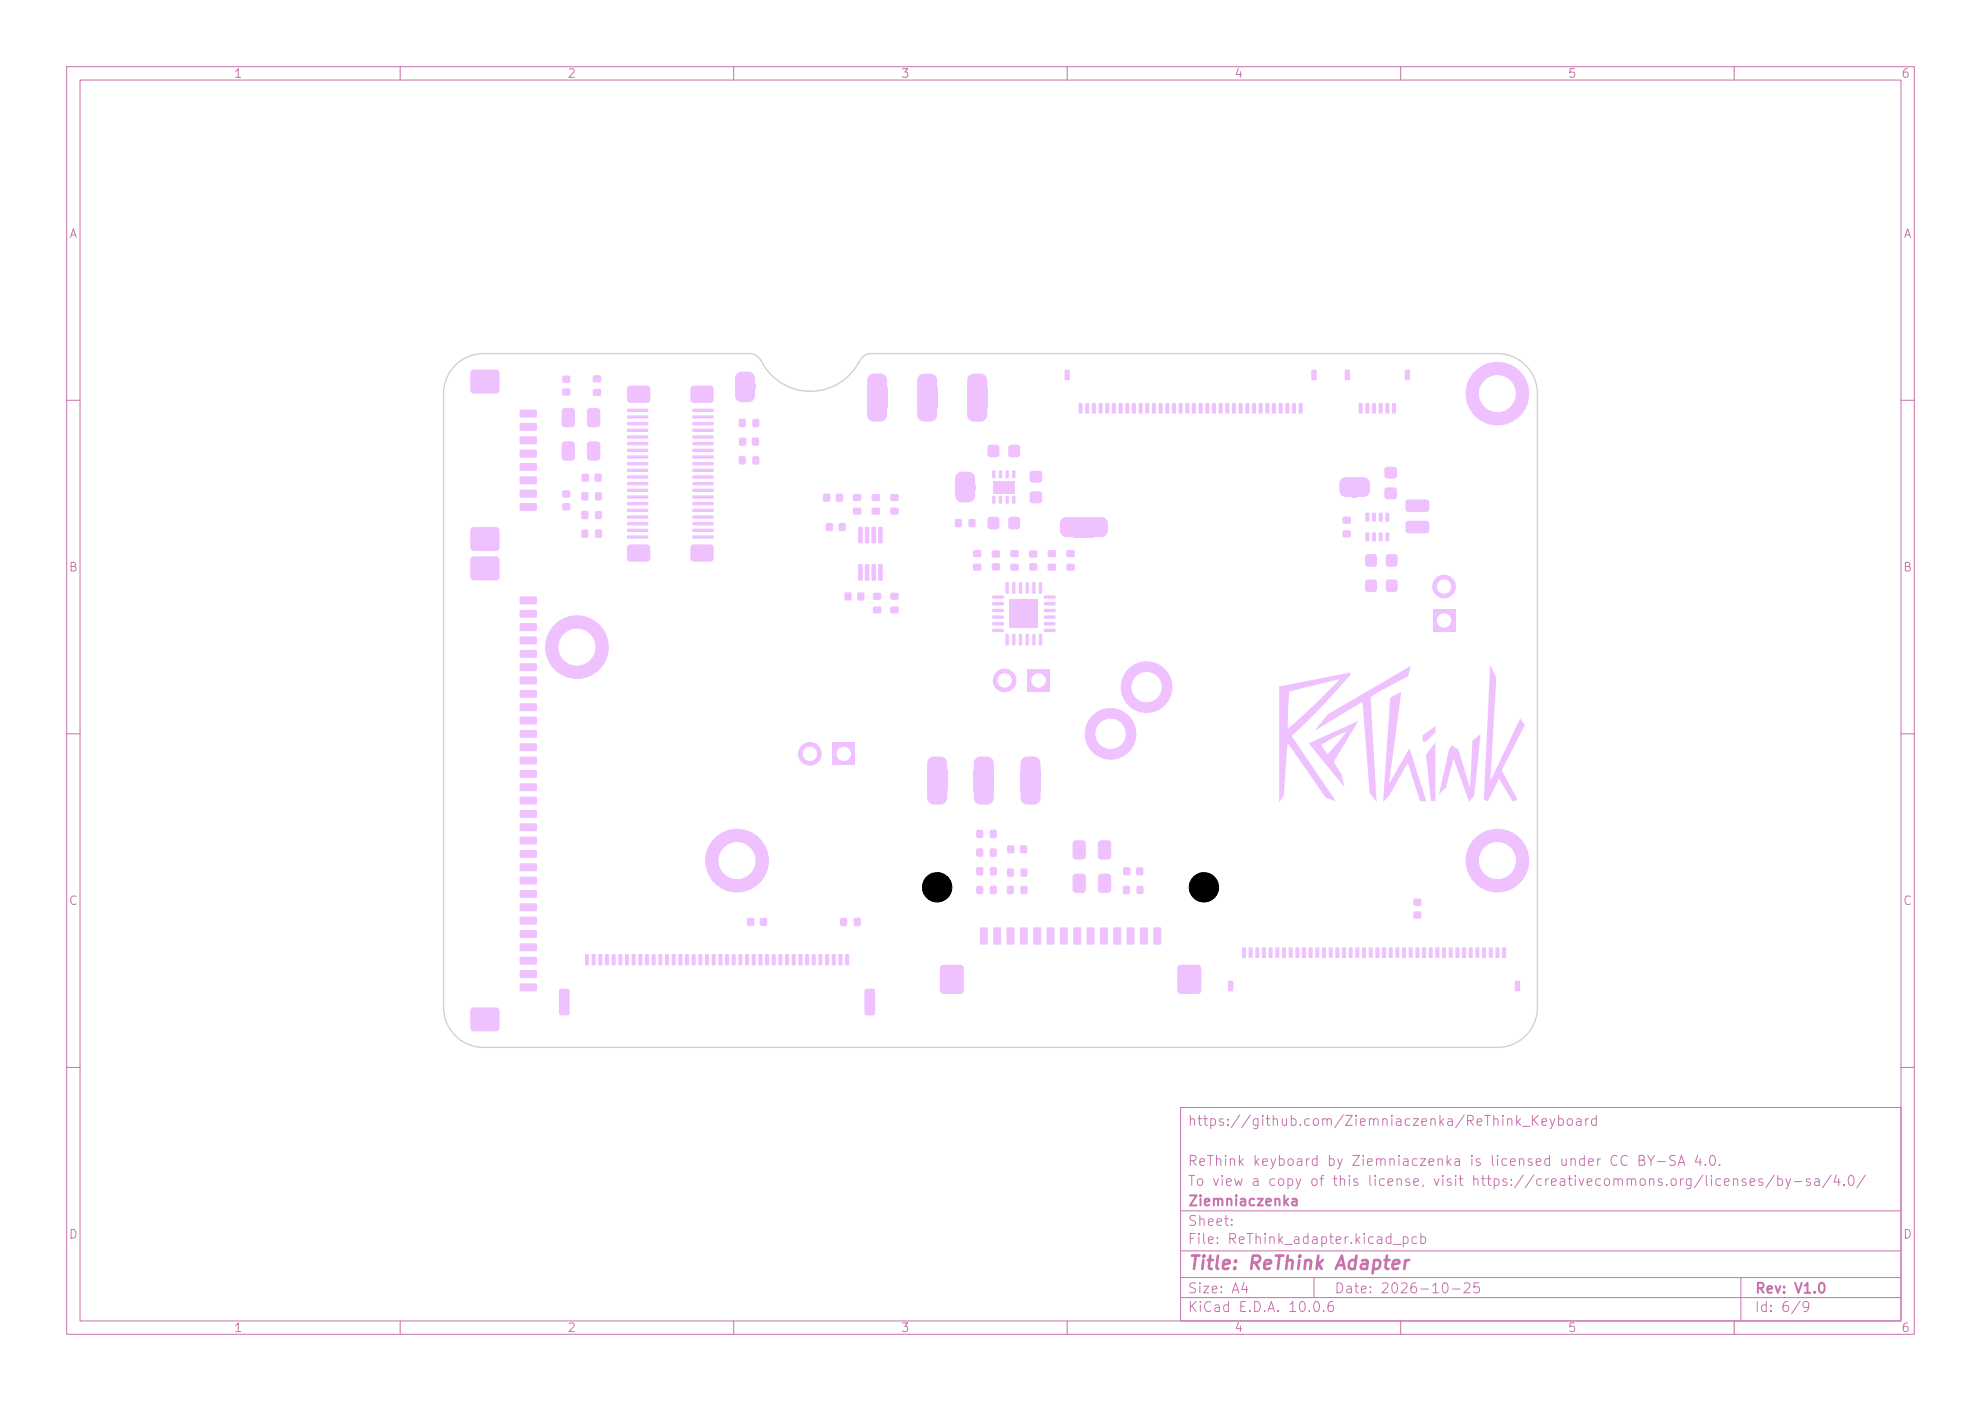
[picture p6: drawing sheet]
<svg xmlns="http://www.w3.org/2000/svg" width="297mm" height="210mm" viewBox="0 0 297 210" stroke-linecap="round" stroke-linejoin="round" font-family="sans-serif">
<defs><g id="words">
<text font-size="2" fill="#c872ab" x="178" y="190.8">Title: ReThink Adapter</text>
<g font-size="1.5" fill="#c872ab">
<text x="178" y="169.1">https://github.com/Ziemniaczenka/ReThink_Keyboard</text>
<text x="178" y="178.1">To view a copy of this license, visit https://creativecommons.org/licenses/by-sa/4.0/</text>
<text x="178" y="175.1">ReThink keyboard by Ziemniaczenka is licensed under CC BY-SA 4.0.</text>
<text x="178" y="184.1">Sheet:</text>
<text x="178" y="181.1">Ziemniaczenka</text>
<text x="178" y="186.8">File: ReThink_adapter.kicad_pcb</text>
<text x="178" y="197">KiCad E.D.A. 10.0.6</text>
<text x="178" y="194.2">Size: A4</text>
<text x="200" y="194.2">Date: 2026-10-25</text>
<text x="263" y="197">Id: 6/9</text>
<text x="263" y="194.2">Rev: V1.0</text>
</g>
<g font-size="1.3" fill="#c872ab">
<text x="35" y="12">1</text>
<text x="85" y="12">2</text>
<text x="135" y="12">3</text>
<text x="185" y="12">4</text>
<text x="235" y="12">5</text>
<text x="285" y="12">6</text>
<text x="10.3" y="36">A</text>
<text x="285.3" y="36">A</text>
<text x="10.2" y="86">B</text>
<text x="285.2" y="86">B</text>
<text x="10.2" y="136">C</text>
<text x="285.2" y="136">C</text>
<text x="10.2" y="186">D</text>
<text x="285.2" y="186">D</text>
<text x="35" y="200">1</text>
<text x="85" y="200">2</text>
<text x="135" y="200">3</text>
<text x="185" y="200">4</text>
<text x="235" y="200">5</text>
<text x="285" y="200">6</text>
</g>
</g></defs>
<g fill="none" stroke="#c872ab" stroke-width=".15">
<path d="M10 10h277v190h-277zM12 12h273v186h-273zM60 10v2M110 10v2M160 10v2M210 10v2M260 10v2M10 60h2M285 60h2M10 110h2M285 110h2M10 160h2"/>
<path d="M177 166h108v32h-108zM285 160h2M60 198v2M110 198v2M160 198v2M177 194.5h108M177 191.5h108M177 187.5h108M177 181.5h108M197 191.5v3M210 198v2M260 198v2"/>
<path d="M261 191.5v6.5"/>
</g>
<g fill="#efc1ff">
<path d="M215.2 111.2v8.9h-.7l-.7-7z"/>
<path d="M213.3 110.2l1.9-1.4v1l-1.5 1.4-.4-.1z"/>
<path d="M208.4 104.5l1.7-.8-1.9 13.8 3.1-5.3 2.5 7.9h-.9l-1.8-5.8-2.8 5-.9 1z"/>
<path d="M199.1 107.1l12.4-7.3-.4 1.6-4.6 2.4-1 .7 .9 15.7-1.1-1.3-1-13.7-7.2 4.3z"/>
<path d="M217.6 111.7l1 .6 1.8 5.9 .4-7.2 1.2-.9-1 9.1-.8 1-2.3-6.5-1.1 4.3-1.1 1.1 1.5-6.8z"/>
<path d="M223.4 99.6l.9 2.1-.9 15.4 4.5-9.4 .7 1-3.4 6.8 2.3 4.4-.7 .2-2-3.4-1.7 3.4-.6-.3z"/>
<path d="M196.2 111.4l7.5-3.4-3.7 6.2 1.2 2 .4 1.8-5.2-6.3h1.7l.9 1.4 2.9-3.5-1.7 .8-2.1 1.3h-1.7z"/>
<path d="M191.8 102.9l10.7-2.1-.1 .4-3.3 3.7-5.4 5.5 6.6 9.7-1.6-.6-5.7-8.1-.5 7.8-.7 1.1v-11.9h1.3v.9l4.2-3.9 3.7-3.6-7.7 1.9-.2 4.7h-1.3z"/>
<path d="M139 115.5h3v3h-3z"/>
<path d="M161 77.5h3v3h-3z"/>
<path d="M130 58.1h3v3h-3z"/>
<path d="M110.2 57.7h3v.6h-3z"/>
<path d="M153 115.5h3v3h-3z"/>
<path d="M145 58.1h3v3h-3z"/>
<path d="M137.5 58.1h3v3h-3z"/>
<path d="M202.8 71.5h.6v3h-.6z"/>
<path d="M143.2 72.7h3v.6h-3z"/>
<path d="M146 115.5h3v3h-3z"/>
<path d="M112.1 137.7l.2-.1 .7 .1 .1 .2-.1 .8-.2 .1-.7-.1-.1-.2z"/>
<path d="M114 137.7l.2-.1 .7 .1 .1 .2-.1 .8-.2 .1-.7-.1-.1-.2z"/>
<path d="M89.3 76.6h.2h.7l.1 .2-.1 1h-.2h-.7l-.1-.2z"/>
<path d="M87.2 76.6h.2h.7l.1 .2-.1 1h-.1h-.8l-.1-.2z"/>
<path d="M145.9 82.5l.2-.1 1 .1v.2v.7l-.2 .1-1-.1v-.1z"/>
<path d="M145.9 84.6l.2-.1 1 .1v.2v.7l-.2 .1-1-.1v-.2z"/>
<path d="M164.7 131.1l.4-.1h1a.5 .5 0 0 1 .5 .5v1.9a.5 .5 0 0 1-.5 .5h-1a.5 .5 0 0 1-.5-.5v-1.9z"/>
<path d="M160.9 131.1l.4-.1h1a.5 .5 0 0 1 .5 .5v1.9a.5 .5 0 0 1-.5 .5h-1a.5 .5 0 0 1-.5-.5v-1.9z"/>
</g>
<circle cx="86.5" cy="97" r="4.7" fill="#efc1ff" stroke="#efc1ff" stroke-width=".15"/>
<path d="M124.8 111.3h3.4v3.4h-3.4z" fill="#efc1ff"/>
<circle cx="121.4" cy="113" r="1.7" fill="#efc1ff" stroke="#efc1ff" stroke-width=".15"/>
<g fill="#efc1ff">
<path d="M139.2 113.8l.7-.4h1.2a.98 .98 0 0 1 .9 1v1.1h-3v-1.2z"/>
<path d="M139 116h3v2h-3z"/>
<path d="M139 118.5h3v1.2a.98 .98 0 0 1-1 .9h-1.1a.98 .98 0 0 1-.9-1z"/>
<path d="M146.4 130h.2h.7l.1 .2-.1 1h-.1h-.8l-.1-.2z"/>
<path d="M148.5 130h.2h.7l.1 .2-.1 1h-.2h-.7l-.1-.2z"/>
<path d="M201.3 79.6l.2-.1 1 .1v.2v.7l-.2 .1-1-.1v-.2z"/>
<path d="M201.3 77.5l.2-.1 1 .1v.2v.7l-.2 .1-1-.1v-.1z"/>
<path d="M214.8 91.3h3.4v3.4h-3.4z"/>
</g>
<circle cx="216.5" cy="87.9" r="1.7" fill="#efc1ff" stroke="#efc1ff" stroke-width=".15"/>
<g fill="#efc1ff">
<path d="M151.8 70.5l.4 .1v1.1l-.4-.1z"/>
<path d="M150.8 70.5l.4 .1v1.1l-.4-.1z"/>
<path d="M149.8 70.5l.4 .1v1.1l-.4-.1z"/>
<path d="M148.8 70.5l.4 .1v1.1l-.4-.1z"/>
<path d="M148.8 74.3l.4 .1v1.1l-.4-.1z"/>
<path d="M149.8 74.3l.4 .1v1.1l-.4-.1z"/>
<path d="M150.8 74.3l.4 .1v1.1l-.4-.1z"/>
<path d="M151.8 74.3l.4 .1v1.1l-.4-.1z"/>
<path d="M148.9 72.1h3.2v1.8h-3.2z"/>
<path d="M154.5 73.8l.3-.1h1a.45 .45 0 0 1 .5 .4v.9a.45 .45 0 0 1-.5 .5h-1a.45 .45 0 0 1-.4-.5v-.9z"/>
<path d="M154.5 70.7l.3-.1h1a.45 .45 0 0 1 .5 .4v.9a.45 .45 0 0 1-.5 .5h-1a.45 .45 0 0 1-.4-.5v-.9z"/>
<path d="M84.4 58.3l.2-.1 .8 .1 .1 .2-.1 .7-.2 .1-.8-.1-.1-.2z"/>
<path d="M84.4 56.4l.2-.1 .8 .1 .1 .2-.1 .7-.2 .1-.8-.1-.1-.2z"/>
<path d="M84.4 75.5l.2-.1 .8 .1 .1 .2-.1 .7-.2 .1-.8-.1-.1-.2z"/>
<path d="M84.4 73.6l.2-.1 .8 .1 .1 .2-.1 .7-.2 .1-.8-.1-.1-.2z"/>
<path d="M159.1 77.9l.7-.4h1.2v3h-1.2a.98 .98 0 0 1-.9-1v-1.1z"/>
<path d="M161.5 77.5h2v3h-2z"/>
<path d="M164 77.5h1.2a.98 .98 0 0 1 .9 1v1.1a1 1 0 0 1-1 .9h-1.1z"/>
</g>
<circle cx="166.5" cy="110" r="3.8" fill="#efc1ff" stroke="#efc1ff" stroke-width=".15"/>
<g fill="#efc1ff">
<path d="M203.7 60.4l.6 .1-.1 1.5-.5-.1z"/>
<path d="M204.7 60.4l.6 .1-.1 1.5-.5-.1z"/>
<path d="M205.7 60.4l.6 .1-.1 1.5-.5-.1z"/>
<path d="M206.7 60.4l.6 .1-.1 1.5-.5-.1z"/>
<path d="M207.7 60.4l.6 .1-.1 1.5-.5-.1z"/>
<path d="M208.7 60.4l.6 .1-.1 1.5-.5-.1z"/>
<path d="M210.6 55.5l.6-.1 .2 .1v1.3l-.1 .2h-.5l-.2-.1z"/>
<path d="M201.6 55.5l.6-.1 .2 .1v1.3l-.1 .2h-.5l-.2-.1z"/>
<path d="M148.2 66.8l.3-.1h.9a.45 .45 0 0 1 .5 .4v1a.45 .45 0 0 1-.5 .5h-.9a.45 .45 0 0 1-.4-.5v-1z"/>
<path d="M151.3 66.8l.3-.1h.9a.45 .45 0 0 1 .5 .4v1a.45 .45 0 0 1-.5 .5h-.9a.45 .45 0 0 1-.4-.5v-1z"/>
<path d="M153.1 130.2h.2h.7l.1 .2-.1 1h-.2h-.7l-.1-.2z"/>
<path d="M151 130.2h.2h.7l.1 .2-.1 1h-.1h-.8l-.1-.2z"/>
<path d="M89.3 79.4h.2h.7l.1 .2-.1 1h-.2h-.7l-.1-.2z"/>
<path d="M87.2 79.4h.2h.7l.1 .2-.1 1h-.1h-.8l-.1-.2z"/>
<path d="M130.2 56.4l.7-.4h1.2a.98 .98 0 0 1 .9 1v1.1h-3v-1.2z"/>
<path d="M130 58.6h3v2h-3z"/>
<path d="M130 61.1h3v1.2a1 1 0 0 1-1 .9h-1.1a.98 .98 0 0 1-.9-1z"/>
<path d="M78 61.5l2.4-.1 .1 .2v.9l-.2 .1h-2.3l-.1-.2z"/>
<path d="M78 63.5l2.4-.1 .1 .2v.9l-.2 .1h-2.3l-.1-.2z"/>
<path d="M78 65.5l2.4-.1 .1 .2v.9l-.2 .1h-2.3l-.1-.2z"/>
<path d="M78 67.5l2.4-.1 .1 .2v.9l-.2 .1h-2.3l-.1-.2z"/>
<path d="M78 69.5l2.4-.1 .1 .2v.9l-.2 .1h-2.3l-.1-.2z"/>
<path d="M78 71.5l2.4-.1 .1 .2v.9l-.2 .1h-2.3l-.1-.2z"/>
<path d="M78 73.5l2.4-.1 .1 .2v.9l-.2 .1h-2.3l-.1-.2z"/>
<path d="M78 75.5l2.4-.1 .1 .2v.9l-.2 .1h-2.3l-.1-.2z"/>
<path d="M70.7 55.6l.3-.2h3.4a.54 .54 0 0 1 .5 .5v2.6a.54 .54 0 0 1-.5 .5h-3.4a.54 .54 0 0 1-.5-.5v-2.6z"/>
<path d="M70.7 79.2l.3-.2h3.4a.54 .54 0 0 1 .5 .5v2.6a.54 .54 0 0 1-.5 .5h-3.4a.54 .54 0 0 1-.5-.5v-2.6z"/>
</g>
<circle cx="110.5" cy="129" r="4.7" fill="#efc1ff" stroke="#efc1ff" stroke-width=".15"/>
<g fill="#efc1ff">
<path d="M225.2 142l.6 .1-.1 1.5-.5-.1z"/>
<path d="M224.2 142l.6 .1-.1 1.5-.5-.1z"/>
<path d="M223.2 142l.6 .1-.1 1.5-.5-.1z"/>
<path d="M222.2 142l.6 .1-.1 1.5-.5-.1z"/>
<path d="M221.2 142l.6 .1-.1 1.5-.5-.1z"/>
<path d="M220.2 142l.6 .1-.1 1.5-.5-.1z"/>
<path d="M219.2 142l.6 .1-.1 1.5-.5-.1z"/>
<path d="M218.2 142l.6 .1-.1 1.5-.5-.1z"/>
<path d="M217.2 142l.6 .1-.1 1.5-.5-.1z"/>
<path d="M216.2 142l.6 .1-.1 1.5-.5-.1z"/>
<path d="M215.2 142l.6 .1-.1 1.5-.5-.1z"/>
<path d="M214.2 142l.6 .1-.1 1.5-.5-.1z"/>
<path d="M213.2 142l.6 .1-.1 1.5-.5-.1z"/>
<path d="M212.2 142l.6 .1-.1 1.5-.5-.1z"/>
<path d="M211.2 142l.6 .1-.1 1.5-.5-.1z"/>
<path d="M210.2 142l.6 .1-.1 1.5-.5-.1z"/>
<path d="M209.2 142l.6 .1-.1 1.5-.5-.1z"/>
<path d="M208.2 142l.6 .1-.1 1.5-.5-.1z"/>
<path d="M207.2 142l.6 .1-.1 1.5-.5-.1z"/>
<path d="M206.2 142l.6 .1-.1 1.5-.5-.1z"/>
<path d="M205.2 142l.6 .1-.1 1.5-.5-.1z"/>
<path d="M204.2 142l.6 .1-.1 1.5-.5-.1z"/>
<path d="M203.2 142l.6 .1-.1 1.5-.5-.1z"/>
<path d="M202.2 142l.6 .1-.1 1.5-.5-.1z"/>
<path d="M201.2 142l.6 .1-.1 1.5-.5-.1z"/>
<path d="M200.2 142l.6 .1-.1 1.5-.5-.1z"/>
<path d="M199.2 142l.6 .1-.1 1.5-.5-.1z"/>
<path d="M198.2 142l.6 .1-.1 1.5-.5-.1z"/>
<path d="M197.2 142l.6 .1-.1 1.5-.5-.1z"/>
<path d="M196.2 142l.6 .1-.1 1.5-.5-.1z"/>
<path d="M195.2 142l.6 .1-.1 1.5-.5-.1z"/>
<path d="M194.2 142l.6 .1-.1 1.5-.5-.1z"/>
<path d="M193.2 142l.6 .1-.1 1.5-.5-.1z"/>
<path d="M192.2 142l.6 .1-.1 1.5-.5-.1z"/>
<path d="M191.2 142l.6 .1-.1 1.5-.5-.1z"/>
<path d="M190.2 142l.6 .1-.1 1.5-.5-.1z"/>
<path d="M189.2 142l.6 .1-.1 1.5-.5-.1z"/>
<path d="M188.2 142l.6 .1-.1 1.5-.5-.1z"/>
<path d="M187.2 142l.6 .1-.1 1.5-.5-.1z"/>
<path d="M186.2 142l.6 .1-.1 1.5-.5-.1z"/>
<path d="M184.1 147.1l.6-.1 .2 .1v1.3l-.1 .2h-.5l-.2-.1z"/>
<path d="M227.1 147.1l.6-.1 .2 .1v1.3l-.1 .2h-.5l-.2-.1z"/>
<path d="M148.8 89.3h1.6l.1 .4h-1.7z"/>
<path d="M148.8 90.3h1.6l.1 .4h-1.7z"/>
<path d="M148.8 91.3h1.6l.1 .4h-1.7z"/>
<path d="M148.8 92.3h1.6l.1 .4h-1.7z"/>
<path d="M148.8 93.3h1.6l.1 .4h-1.7z"/>
<path d="M148.8 94.3h1.6l.1 .4h-1.7z"/>
<path d="M150.8 95l.4 .1v1.6h-.4z"/>
<path d="M151.8 95l.4 .1v1.6h-.4z"/>
<path d="M152.8 95l.4 .1v1.6h-.4z"/>
<path d="M153.8 95l.4 .1v1.6h-.4z"/>
<path d="M154.8 95l.4 .1v1.6h-.4z"/>
<path d="M155.8 95l.4 .1v1.6h-.4z"/>
<path d="M156.5 94.3h1.7v.4h-1.6z"/>
<path d="M156.5 93.3h1.7v.4h-1.6z"/>
<path d="M156.5 92.3h1.7v.4h-1.6z"/>
<path d="M156.5 91.3h1.7v.4h-1.6z"/>
<path d="M156.5 90.3h1.7v.4h-1.6z"/>
<path d="M156.5 89.3h1.7v.4h-1.6z"/>
<path d="M155.8 87.3h.4v1.7l-.4-.1z"/>
<path d="M154.8 87.3h.4v1.7l-.4-.1z"/>
<path d="M153.8 87.3h.4v1.7l-.4-.1z"/>
<path d="M152.8 87.3h.4v1.7l-.4-.1z"/>
<path d="M151.8 87.3h.4v1.7l-.4-.1z"/>
<path d="M150.8 87.3h.4v1.7l-.4-.1z"/>
<path d="M151.4 89.9h4.2v4.2h-4.2z"/>
<path d="M110.2 58.3h3v1.1a.98 .98 0 0 1-1 .9h-1.1a.98 .98 0 0 1-.9-1z"/>
<path d="M110.6 55.9l.5-.2h1.2a1 1 0 0 1 .9 1v1h-3v-1.1z"/>
<path d="M88.1 66.3l.4-.1h1a.5 .5 0 0 1 .5 .5v1.9a.5 .5 0 0 1-.5 .5h-1a.5 .5 0 0 1-.5-.5v-1.9z"/>
<path d="M84.3 66.3l.4-.1h1a.5 .5 0 0 1 .5 .5v1.9a.5 .5 0 0 1-.5 .5h-1a.5 .5 0 0 1-.5-.5v-1.9z"/>
</g>
<circle cx="140.5" cy="133" r="2.2" fill="#efc1ff" stroke="#efc1ff" stroke-width=".15"/>
<g fill="#efc1ff">
<path d="M127.9 74.1l.2-.1 1 .1v.2v.7l-.2 .1-1-.1v-.1z"/>
<path d="M127.9 76.2l.2-.1 1 .1v.2v.7l-.2 .1-1-.1v-.2z"/>
<path d="M157.1 82.5l.2-.1 1 .1v.2v.7l-.2 .1-1-.1v-.1z"/>
<path d="M157.1 84.6l.2-.1 1 .1v.2v.7l-.2 .1-1-.1v-.2z"/>
<path d="M88.1 61.3l.4-.1h1a.5 .5 0 0 1 .5 .5v1.9a.5 .5 0 0 1-.5 .5h-1a.5 .5 0 0 1-.5-.5v-1.9z"/>
<path d="M84.3 61.3l.4-.1h1a.5 .5 0 0 1 .5 .5v1.9a.5 .5 0 0 1-.5 .5h-1a.5 .5 0 0 1-.5-.5v-1.9z"/>
<path d="M153.4 113.6l.5-.2h1.2a1 1 0 0 1 .9 1v1.1h-3v-1.2z"/>
<path d="M153 116h3v2h-3z"/>
<path d="M153 118.5h3v1.2a.98 .98 0 0 1-1 .9h-1.1a1 1 0 0 1-.9-1z"/>
</g>
<circle cx="180.5" cy="133" r="2.2" fill="#efc1ff" stroke="#efc1ff" stroke-width=".15"/>
<g fill="#efc1ff">
<path d="M207.7 73.2l.3-.1h1a.45 .45 0 0 1 .5 .4v.9a.45 .45 0 0 1-.5 .5h-1a.45 .45 0 0 1-.4-.5v-.9z"/>
<path d="M207.7 70.1l.3-.1h1a.45 .45 0 0 1 .5 .4v.9a.45 .45 0 0 1-.5 .5h-1a.45 .45 0 0 1-.4-.5v-.9z"/>
<path d="M210.8 75l.4-.1h2.6a.48 .48 0 0 1 .5 .4v1a.48 .48 0 0 1-.5 .5h-2.6a.48 .48 0 0 1-.5-.5v-1z"/>
<path d="M210.8 78.2l.4-.1h2.6a.47 .47 0 0 1 .5 .4v1a.48 .48 0 0 1-.5 .5h-2.6a.48 .48 0 0 1-.5-.5v-1z"/>
<path d="M145.3 77.8h.2h.7l.1 .2-.1 1h-.2h-.7l-.1-.2z"/>
<path d="M143.2 77.8h.2h.7l.1 .2-.1 1h-.1h-.8l-.1-.2z"/>
</g>
<circle cx="171.9" cy="103" r="3.8" fill="#efc1ff" stroke="#efc1ff" stroke-width=".15"/>
<g fill="#efc1ff">
<path d="M78 89.5l2.4-.1 .1 .2v.9l-.2 .1h-2.3l-.1-.2z"/>
<path d="M78 91.5l2.4-.1 .1 .2v.9l-.2 .1h-2.3l-.1-.2z"/>
<path d="M78 93.5l2.4-.1 .1 .2v.9l-.2 .1h-2.3l-.1-.2z"/>
<path d="M78 95.5l2.4-.1 .1 .2v.9l-.2 .1h-2.3l-.1-.2z"/>
<path d="M78 97.5l2.4-.1 .1 .2v.9l-.2 .1h-2.3l-.1-.2z"/>
<path d="M78 99.5l2.4-.1 .1 .2v.9l-.2 .1h-2.3l-.1-.2z"/>
<path d="M78 101.5l2.4-.1 .1 .2v.9l-.2 .1h-2.3l-.1-.2z"/>
<path d="M78 103.5l2.4-.1 .1 .2v.9l-.2 .1h-2.3l-.1-.2z"/>
<path d="M78 105.5l2.4-.1 .1 .2v.9l-.2 .1h-2.3l-.1-.2z"/>
<path d="M78 107.5l2.4-.1 .1 .2v.9l-.2 .1h-2.3l-.1-.2z"/>
<path d="M78 109.5l2.4-.1 .1 .2v.9l-.2 .1h-2.3l-.1-.2z"/>
<path d="M78 111.5l2.4-.1 .1 .2v.9l-.2 .1h-2.3l-.1-.2z"/>
<path d="M78 113.5l2.4-.1 .1 .2v.9l-.2 .1h-2.3l-.1-.2z"/>
<path d="M78 115.5l2.4-.1 .1 .2v.9l-.2 .1h-2.3l-.1-.2z"/>
<path d="M78 117.5l2.4-.1 .1 .2v.9l-.2 .1h-2.3l-.1-.2z"/>
<path d="M78 119.5l2.4-.1 .1 .2v.9l-.2 .1h-2.3l-.1-.2z"/>
<path d="M78 121.5l2.4-.1 .1 .2v.9l-.2 .1h-2.3l-.1-.2z"/>
<path d="M78 123.5l2.4-.1 .1 .2v.9l-.2 .1h-2.3l-.1-.2z"/>
<path d="M78 125.5l2.4-.1 .1 .2v.9l-.2 .1h-2.3l-.1-.2z"/>
<path d="M78 127.5l2.4-.1 .1 .2v.9l-.2 .1h-2.3l-.1-.2z"/>
<path d="M78 129.5l2.4-.1 .1 .2v.9l-.2 .1h-2.3l-.1-.2z"/>
<path d="M78 131.5l2.4-.1 .1 .2v.9l-.2 .1h-2.3l-.1-.2z"/>
<path d="M78 133.5l2.4-.1 .1 .2v.9l-.2 .1h-2.3l-.1-.2z"/>
<path d="M78 135.5l2.4-.1 .1 .2v.9l-.2 .1h-2.3l-.1-.2z"/>
<path d="M78 137.5l2.4-.1 .1 .2v.9l-.2 .1h-2.3l-.1-.2z"/>
<path d="M78 139.5l2.4-.1 .1 .2v.9l-.2 .1h-2.3l-.1-.2z"/>
<path d="M78 141.5l2.4-.1 .1 .2v.9l-.2 .1h-2.3l-.1-.2z"/>
<path d="M78 143.5l2.4-.1 .1 .2v.9l-.2 .1h-2.3l-.1-.2z"/>
<path d="M78 145.5l2.4-.1 .1 .2v.9l-.2 .1h-2.3l-.1-.2z"/>
<path d="M78 147.5l2.4-.1 .1 .2v.9l-.2 .1h-2.3l-.1-.2z"/>
<path d="M70.7 83.6l.3-.2h3.4a.54 .54 0 0 1 .5 .5v2.6a.54 .54 0 0 1-.5 .5h-3.4a.54 .54 0 0 1-.5-.5v-2.6z"/>
<path d="M70.7 151.2l.3-.2h3.4a.54 .54 0 0 1 .5 .5v2.6a.54 .54 0 0 1-.5 .5h-3.4a.54 .54 0 0 1-.5-.5v-2.6z"/>
<path d="M147 139.1l.9-.1 .2 .1v2.3l-.1 .2h-.9l-.2-.1z"/>
<path d="M149 139.1l.9-.1 .2 .1v2.3l-.1 .2h-.9l-.2-.1z"/>
<path d="M151 139.1l.9-.1 .2 .1v2.3l-.1 .2h-.9l-.2-.1z"/>
<path d="M153 139.1l.9-.1 .2 .1v2.3l-.1 .2h-.9l-.2-.1z"/>
<path d="M155 139.1l.9-.1 .2 .1v2.3l-.1 .2h-.9l-.2-.1z"/>
<path d="M157 139.1l.9-.1 .2 .1v2.3l-.1 .2h-.9l-.2-.1z"/>
<path d="M159 139.1l.9-.1 .2 .1v2.3l-.1 .2h-.9l-.2-.1z"/>
<path d="M161 139.1l.9-.1 .2 .1v2.3l-.1 .2h-.9l-.2-.1z"/>
<path d="M163 139.1l.9-.1 .2 .1v2.3l-.1 .2h-.9l-.2-.1z"/>
<path d="M165 139.1l.9-.1 .2 .1v2.3l-.1 .2h-.9l-.2-.1z"/>
<path d="M167 139.1l.9-.1 .2 .1v2.3l-.1 .2h-.9l-.2-.1z"/>
<path d="M169 139.1l.9-.1 .2 .1v2.3l-.1 .2h-.9l-.2-.1z"/>
<path d="M171 139.1l.9-.1 .2 .1v2.3l-.1 .2h-.9l-.2-.1z"/>
<path d="M173 139.1l.9-.1 .2 .1v2.3l-.1 .2h-.9l-.2-.1z"/>
<path d="M141.1 144.8l.3-.2h2.6a.54 .54 0 0 1 .5 .5v3.4a.54 .54 0 0 1-.5 .5h-2.6a.54 .54 0 0 1-.5-.5v-3.4z"/>
<path d="M176.7 144.8l.3-.2h2.6a.54 .54 0 0 1 .5 .5v3.4a.54 .54 0 0 1-.5 .5h-2.6a.54 .54 0 0 1-.5-.5v-3.4z"/>
<path d="M89.3 73.8h.2h.7l.1 .2-.1 1h-.2h-.7l-.1-.2z"/>
<path d="M87.2 73.8h.2h.7l.1 .2-.1 1h-.1h-.8l-.1-.2z"/>
<path d="M88.9 58.4l.2-.1 1 .1v.2v.7l-.2 .1-1-.1v-.2z"/>
<path d="M88.9 56.3l.2-.1 1 .1v.2v.7l-.2 .1-1-.1v-.1z"/>
<path d="M161.7 60.4l.6 .1-.1 1.5-.5-.1z"/>
<path d="M162.7 60.4l.6 .1-.1 1.5-.5-.1z"/>
<path d="M163.7 60.4l.6 .1-.1 1.5-.5-.1z"/>
<path d="M164.7 60.4l.6 .1-.1 1.5-.5-.1z"/>
<path d="M165.7 60.4l.6 .1-.1 1.5-.5-.1z"/>
<path d="M166.7 60.4l.6 .1-.1 1.5-.5-.1z"/>
<path d="M167.7 60.4l.6 .1-.1 1.5-.5-.1z"/>
<path d="M168.7 60.4l.6 .1-.1 1.5-.5-.1z"/>
<path d="M169.7 60.4l.6 .1-.1 1.5-.5-.1z"/>
<path d="M170.7 60.4l.6 .1-.1 1.5-.5-.1z"/>
<path d="M171.7 60.4l.6 .1-.1 1.5-.5-.1z"/>
<path d="M172.7 60.4l.6 .1-.1 1.5-.5-.1z"/>
<path d="M173.7 60.4l.6 .1-.1 1.5-.5-.1z"/>
<path d="M174.7 60.4l.6 .1-.1 1.5-.5-.1z"/>
<path d="M175.7 60.4l.6 .1-.1 1.5-.5-.1z"/>
<path d="M176.7 60.4l.6 .1-.1 1.5-.5-.1z"/>
<path d="M177.7 60.4l.6 .1-.1 1.5-.5-.1z"/>
<path d="M178.7 60.4l.6 .1-.1 1.5-.5-.1z"/>
<path d="M179.7 60.4l.6 .1-.1 1.5-.5-.1z"/>
<path d="M180.7 60.4l.6 .1-.1 1.5-.5-.1z"/>
<path d="M181.7 60.4l.6 .1-.1 1.5-.5-.1z"/>
<path d="M182.7 60.4l.6 .1-.1 1.5-.5-.1z"/>
<path d="M183.7 60.4l.6 .1-.1 1.5-.5-.1z"/>
<path d="M184.7 60.4l.6 .1-.1 1.5-.5-.1z"/>
<path d="M185.7 60.4l.6 .1-.1 1.5-.5-.1z"/>
<path d="M186.7 60.4l.6 .1-.1 1.5-.5-.1z"/>
<path d="M187.7 60.4l.6 .1-.1 1.5-.5-.1z"/>
<path d="M188.7 60.4l.6 .1-.1 1.5-.5-.1z"/>
<path d="M189.7 60.4l.6 .1-.1 1.5-.5-.1z"/>
<path d="M190.7 60.4l.6 .1-.1 1.5-.5-.1z"/>
<path d="M191.7 60.4l.6 .1-.1 1.5-.5-.1z"/>
<path d="M192.7 60.4l.6 .1-.1 1.5-.5-.1z"/>
<path d="M193.7 60.4l.6 .1-.1 1.5-.5-.1z"/>
<path d="M194.7 60.4l.6 .1-.1 1.5-.5-.1z"/>
<path d="M196.6 55.5l.6-.1 .2 .1v1.3l-.1 .2h-.5l-.2-.1z"/>
<path d="M159.6 55.5l.6-.1 .2 .1v1.3l-.1 .2h-.5l-.2-.1z"/>
<path d="M126 137.6h.2h.7l.1 .2-.1 1h-.1h-.8l-.1-.2z"/>
<path d="M128.1 137.6h.2h.7l.1 .2-.1 1h-.2h-.7l-.1-.2z"/>
<path d="M94 80.3h3.1h.1v.3l-.1 .2h-3l-.1-.2z"/>
<path d="M103.8 80.3h3.1h.1v.3l-.1 .2h-3l-.1-.2z"/>
<path d="M94 79.3h3.1h.1v.3l-.1 .2h-3l-.1-.2z"/>
<path d="M103.8 79.3h3.1h.1v.3l-.1 .2h-3l-.1-.2z"/>
<path d="M94 78.3h3.1h.1v.3l-.1 .2h-3l-.1-.2z"/>
<path d="M103.8 78.3h3.1h.1v.3l-.1 .2h-3l-.1-.2z"/>
<path d="M94 77.3h3.1h.1v.3l-.1 .2h-3l-.1-.2z"/>
<path d="M103.8 77.3h3.1h.1v.3l-.1 .2h-3l-.1-.2z"/>
<path d="M94 76.3h3.1h.1v.3l-.1 .2h-3l-.1-.2z"/>
<path d="M103.8 76.3h3.1h.1v.3l-.1 .2h-3l-.1-.2z"/>
<path d="M94 75.3h3.1h.1v.3l-.1 .2h-3l-.1-.2z"/>
<path d="M103.8 75.3h3.1h.1v.3l-.1 .2h-3l-.1-.2z"/>
<path d="M94 74.3h3.1h.1v.3l-.1 .2h-3l-.1-.2z"/>
<path d="M103.8 74.3h3.1h.1v.3l-.1 .2h-3l-.1-.2z"/>
<path d="M94 73.3h3.1h.1v.3l-.1 .2h-3l-.1-.2z"/>
<path d="M103.8 73.3h3.1h.1v.3l-.1 .2h-3l-.1-.2z"/>
<path d="M94 72.3h3.1h.1v.3l-.1 .2h-3l-.1-.2z"/>
<path d="M103.8 72.3h3.1h.1v.3l-.1 .2h-3l-.1-.2z"/>
<path d="M94 71.3h3.1h.1v.3l-.1 .2h-3l-.1-.2z"/>
<path d="M103.8 71.3h3.1h.1v.3l-.1 .2h-3l-.1-.2z"/>
<path d="M94 70.3h3.1h.1v.3l-.1 .2h-3l-.1-.2z"/>
<path d="M103.8 70.3h3.1h.1v.3l-.1 .2h-3l-.1-.2z"/>
<path d="M94 69.3h3.1h.1v.3l-.1 .2h-3l-.1-.2z"/>
<path d="M103.8 69.3h3.1h.1v.3l-.1 .2h-3l-.1-.2z"/>
<path d="M94 68.3h3.1h.1v.3l-.1 .2h-3l-.1-.2z"/>
<path d="M103.8 68.3h3.1h.1v.3l-.1 .2h-3l-.1-.2z"/>
<path d="M94 67.3h3.1h.1v.3l-.1 .2h-3l-.1-.2z"/>
<path d="M103.8 67.3h3.1h.1v.3l-.1 .2h-3l-.1-.2z"/>
<path d="M94 66.3h3.1h.1v.3l-.1 .2h-3l-.1-.2z"/>
<path d="M103.8 66.3h3.1h.1v.3l-.1 .2h-3l-.1-.2z"/>
<path d="M94 65.3h3.1h.1v.3l-.1 .2h-3l-.1-.2z"/>
<path d="M103.8 65.3h3.1h.1v.3l-.1 .2h-3l-.1-.2z"/>
<path d="M94 64.3h3.1h.1v.3l-.1 .2h-3l-.1-.2z"/>
<path d="M103.8 64.3h3.1h.1v.3l-.1 .2h-3l-.1-.2z"/>
<path d="M94 63.3h3.1h.1v.3l-.1 .2h-3l-.1-.2z"/>
<path d="M103.8 63.3h3.1h.1v.3l-.1 .2h-3l-.1-.2z"/>
<path d="M94 62.3h3.1h.1v.3l-.1 .2h-3l-.1-.2z"/>
<path d="M103.8 62.3h3.1h.1v.3l-.1 .2h-3l-.1-.2z"/>
<path d="M94 61.3h3.1h.1v.3l-.1 .2h-3l-.1-.2z"/>
<path d="M103.8 61.3h3.1h.1v.3l-.1 .2h-3l-.1-.2z"/>
<path d="M94.1 81.8l.4-.2h2.5a.5 .5 0 0 1 .5 .5v1.6a.5 .5 0 0 1-.5 .5h-2.5a.5 .5 0 0 1-.5-.5v-1.6z"/>
<path d="M103.6 81.8l.4-.2h2.5a.5 .5 0 0 1 .5 .5v1.6a.5 .5 0 0 1-.5 .5h-2.5a.5 .5 0 0 1-.5-.5v-1.6z"/>
<path d="M94.1 58l.4-.2h2.5a.5 .5 0 0 1 .5 .5v1.6a.5 .5 0 0 1-.5 .5h-2.5a.5 .5 0 0 1-.5-.5v-1.6z"/>
<path d="M103.6 58l.4-.2h2.5a.5 .5 0 0 1 .5 .5v1.6a.5 .5 0 0 1-.5 .5h-2.5a.5 .5 0 0 1-.5-.5v-1.6z"/>
<path d="M212 136.7l.2-.1 .8 .1 .1 .2-.1 .7-.2 .1-.8-.1-.1-.2z"/>
<path d="M212 134.8l.2-.1 .8 .1 .1 .2-.1 .7-.2 .1-.8-.1-.1-.2z"/>
<path d="M207.9 83.2l.3-.1h.9a.45 .45 0 0 1 .5 .4v1a.45 .45 0 0 1-.5 .5h-.9a.45 .45 0 0 1-.4-.5v-1z"/>
<path d="M204.8 83.2l.3-.1h.9a.45 .45 0 0 1 .5 .4v1a.45 .45 0 0 1-.5 .5h-.9a.45 .45 0 0 1-.4-.5v-1z"/>
<path d="M89.2 71.1l.2-.1 .7 .1 .1 .2-.1 .8-.2 .1-.7-.1-.1-.2z"/>
<path d="M87.3 71.1l.2-.1 .7 .1 .1 .2-.1 .8-.2 .1-.7-.1-.1-.2z"/>
<path d="M125.8 78.5l.2-.1 .7 .1 .1 .2-.1 .8-.2 .1-.7-.1-.1-.2z"/>
<path d="M123.9 78.5l.2-.1 .7 .1 .1 .2-.1 .8-.2 .1-.7-.1-.1-.2z"/>
<path d="M87.7 143l.6 .1-.1 1.6-.5-.1z"/>
<path d="M88.7 143l.6 .1-.1 1.6-.5-.1z"/>
<path d="M89.7 143l.6 .1-.1 1.6-.5-.1z"/>
<path d="M90.7 143l.6 .1-.1 1.6-.5-.1z"/>
<path d="M91.7 143l.6 .1-.1 1.6-.5-.1z"/>
<path d="M92.7 143l.6 .1-.1 1.6-.5-.1z"/>
<path d="M93.7 143l.6 .1-.1 1.6-.5-.1z"/>
<path d="M94.7 143l.6 .1-.1 1.6-.5-.1z"/>
<path d="M95.7 143l.6 .1-.1 1.6-.5-.1z"/>
<path d="M96.7 143l.6 .1-.1 1.6-.5-.1z"/>
<path d="M97.7 143l.6 .1-.1 1.6-.5-.1z"/>
<path d="M98.7 143l.6 .1-.1 1.6-.5-.1z"/>
<path d="M99.7 143l.6 .1-.1 1.6-.5-.1z"/>
<path d="M100.7 143l.6 .1-.1 1.6-.5-.1z"/>
<path d="M101.7 143l.6 .1-.1 1.6-.5-.1z"/>
<path d="M102.7 143l.6 .1-.1 1.6-.5-.1z"/>
<path d="M103.7 143l.6 .1-.1 1.6-.5-.1z"/>
<path d="M104.7 143l.6 .1-.1 1.6-.5-.1z"/>
<path d="M105.7 143l.6 .1-.1 1.6-.5-.1z"/>
<path d="M106.7 143l.6 .1-.1 1.6-.5-.1z"/>
<path d="M107.7 143l.6 .1-.1 1.6-.5-.1z"/>
<path d="M108.7 143l.6 .1-.1 1.6-.5-.1z"/>
<path d="M109.7 143l.6 .1-.1 1.6-.5-.1z"/>
<path d="M110.7 143l.6 .1-.1 1.6-.5-.1z"/>
<path d="M111.7 143l.6 .1-.1 1.6-.5-.1z"/>
<path d="M112.7 143l.6 .1-.1 1.6-.5-.1z"/>
<path d="M113.7 143l.6 .1-.1 1.6-.5-.1z"/>
<path d="M114.7 143l.6 .1-.1 1.6-.5-.1z"/>
<path d="M115.7 143l.6 .1-.1 1.6-.5-.1z"/>
<path d="M116.7 143l.6 .1-.1 1.6-.5-.1z"/>
<path d="M117.7 143l.6 .1-.1 1.6-.5-.1z"/>
<path d="M118.7 143l.6 .1-.1 1.6-.5-.1z"/>
<path d="M119.7 143l.6 .1-.1 1.6-.5-.1z"/>
<path d="M120.7 143l.6 .1-.1 1.6-.5-.1z"/>
<path d="M121.7 143l.6 .1-.1 1.6-.5-.1z"/>
<path d="M122.7 143l.6 .1-.1 1.6-.5-.1z"/>
<path d="M123.7 143l.6 .1-.1 1.6-.5-.1z"/>
<path d="M124.7 143l.6 .1-.1 1.6-.5-.1z"/>
<path d="M125.7 143l.6 .1-.1 1.6-.5-.1z"/>
<path d="M126.7 143l.6 .1-.1 1.6-.5-.1z"/>
<path d="M83.9 148.3l.2-.1h1l.3 .2v3.5l-.2 .3h-1.1l-.3-.2v-3.5z"/>
<path d="M129.7 148.3l.2-.1h1l.3 .2v3.5l-.2 .3h-1.1l-.3-.2v-3.5z"/>
<path d="M151.5 82.5l.2-.1 1 .1v.2v.7l-.2 .1-1-.1v-.1z"/>
<path d="M151.5 84.6l.2-.1 1 .1v.2v.7l-.2 .1-1-.1v-.2z"/>
</g>
<circle cx="224.5" cy="129" r="4.7" fill="#efc1ff" stroke="#efc1ff" stroke-width=".15"/>
<g fill="#efc1ff">
<path d="M125.4 74.1l.2-.1 .7 .1 .1 .2-.1 .8-.2 .1-.7-.1-.1-.2z"/>
<path d="M123.5 74.1l.2-.1 .7 .1 .1 .2-.1 .8-.2 .1-.7-.1-.1-.2z"/>
<path d="M112.9 62.8h.2h.7l.1 .2-.1 1h-.2h-.7l-.1-.2z"/>
<path d="M110.8 62.8h.2h.7l.1 .2-.1 1h-.1h-.8l-.1-.2z"/>
<path d="M146.4 124.4h.2h.7l.1 .2-.1 1h-.1h-.8l-.1-.2z"/>
<path d="M148.5 124.4h.2h.7l.1 .2-.1 1h-.2h-.7l-.1-.2z"/>
<path d="M133.5 91l.2-.1 1 .1v.2v.7l-.2 .1-1-.1v-.2z"/>
<path d="M133.5 88.9l.2-.1 1 .1v.2v.7l-.2 .1-1-.1v-.1z"/>
<path d="M145.2 56.4l.7-.4h1.2a.98 .98 0 0 1 .9 1v1.1h-3v-1.2z"/>
<path d="M145 58.6h3v2h-3z"/>
<path d="M145 61.1h3v1.2a1 1 0 0 1-1 .9h-1.1a.98 .98 0 0 1-.9-1z"/>
<path d="M128.7 84.6h.5l.1 .1 .1 2.2-.2 .1-.4 .1-.1-.2z"/>
<path d="M129.7 84.6h.5l.1 .1 .1 2.2-.2 .1-.4 .1-.1-.2z"/>
<path d="M130.7 84.6h.5l.1 .1 .1 2.2-.2 .1-.4 .1-.1-.2z"/>
<path d="M131.7 84.6h.5l.1 .1 .1 2.2-.2 .1-.4 .1-.1-.2z"/>
<path d="M131.7 79h.5l.1 .1 .1 2.2-.2 .1-.4 .1-.1-.2z"/>
<path d="M130.7 79h.5l.1 .1 .1 2.2-.2 .1-.4 .1-.1-.2z"/>
<path d="M129.7 79h.5l.1 .1 .1 2.2-.2 .1-.4 .1-.1-.2z"/>
<path d="M128.7 79h.5l.1 .1 .1 2.2-.2 .1-.4 .1-.1-.2z"/>
<path d="M137.7 56.4l.7-.4h1.2a1 1 0 0 1 .9 1v1.1h-3v-1.2z"/>
<path d="M137.5 58.6h3v2h-3z"/>
<path d="M137.5 61.1h3v1.2a1 1 0 0 1-1 .9h-1.1a.98 .98 0 0 1-.9-1z"/>
<path d="M203.4 71.5h1.1a1 1 0 0 1 .9 1v1.1a.98 .98 0 0 1-1 .9h-1z"/>
<path d="M201.2 71.7l.5-.2h1.1v3h-1.1a.98 .98 0 0 1-.9-1v-1.1z"/>
<path d="M207.7 76.9h.6l-.1 1.3-.5-.1z"/>
<path d="M206.7 76.9h.6l-.1 1.3-.5-.1z"/>
<path d="M205.7 76.9h.6l-.1 1.3-.5-.1z"/>
<path d="M204.7 76.9h.6l-.1 1.3-.5-.1z"/>
<path d="M204.7 79.8l.6 .1-.1 1.2h-.5z"/>
<path d="M205.7 79.8l.6 .1-.1 1.2h-.5z"/>
<path d="M206.7 79.8l.6 .1-.1 1.2h-.5z"/>
<path d="M207.7 79.8l.6 .1-.1 1.2h-.5z"/>
<path d="M146.4 127.2h.2h.7l.1 .2-.1 1h-.1h-.8l-.1-.2z"/>
<path d="M148.5 127.2h.2h.7l.1 .2-.1 1h-.2h-.7l-.1-.2z"/>
<path d="M130.7 74.1l.2-.1 1 .1v.2v.7l-.2 .1-1-.1v-.1z"/>
<path d="M130.7 76.2l.2-.1 1 .1v.2v.7l-.2 .1-1-.1v-.2z"/>
</g>
<circle cx="224.5" cy="59" r="4.7" fill="#efc1ff" stroke="#efc1ff" stroke-width=".15"/>
<g fill="#efc1ff">
<path d="M128.6 88.9l.2-.1 .7 .1 .1 .2-.1 .8-.2 .1-.7-.1-.1-.2z"/>
<path d="M126.7 88.9l.2-.1 .7 .1 .1 .2-.1 .8-.2 .1-.7-.1-.1-.2z"/>
<path d="M151 132.8h.2h.7l.1 .2-.1 1h-.1h-.8l-.1-.2z"/>
<path d="M153.1 132.8h.2h.7l.1 .2-.1 1h-.2h-.7l-.1-.2z"/>
<path d="M168.4 132.8h.2h.7l.1 .2-.1 1h-.1h-.8l-.1-.2z"/>
<path d="M170.5 132.8h.2h.7l.1 .2-.1 1h-.2h-.7l-.1-.2z"/>
<path d="M146.4 132.8h.2h.7l.1 .2-.1 1h-.1h-.8l-.1-.2z"/>
<path d="M148.5 132.8h.2h.7l.1 .2-.1 1h-.2h-.7l-.1-.2z"/>
<path d="M112.9 68.4h.2h.7l.1 .2-.1 1h-.2h-.7l-.1-.2z"/>
<path d="M110.8 68.4h.2h.7l.1 .2-.1 1h-.1h-.8l-.1-.2z"/>
<path d="M133.5 74.1l.2-.1 1 .1v.2v.7l-.2 .1-1-.1v-.1z"/>
<path d="M133.5 76.2l.2-.1 1 .1v.2v.7l-.2 .1-1-.1v-.2z"/>
<path d="M154.4 84.5l.2-.1 .8 .1 .1 .2-.1 .7-.2 .1-.8-.1-.1-.2z"/>
<path d="M154.4 82.6l.2-.1 .8 .1 .1 .2-.1 .7-.2 .1-.8-.1-.1-.2z"/>
<path d="M151.1 126.8l.2-.1 .7 .1 .1 .2-.1 .8-.2 .1-.7-.1-.1-.2z"/>
<path d="M153 126.8l.2-.1 .7 .1 .1 .2-.1 .8-.2 .1-.7-.1-.1-.2z"/>
<path d="M143.4 71.1l.7-.4h1.2a.98 .98 0 0 1 .9 1v1h-3v-1.1z"/>
<path d="M143.2 73.3h3v1.1a.98 .98 0 0 1-1 .9h-1.1a.98 .98 0 0 1-.9-1z"/>
<path d="M159.9 82.5l.2-.1 1 .1v.2v.7l-.2 .1-1-.1v-.1z"/>
<path d="M159.9 84.6l.2-.1 1 .1v.2v.7l-.2 .1-1-.1v-.2z"/>
<path d="M110.9 65.7l.2-.1 .7 .1 .1 .2-.1 .8-.2 .1-.7-.1-.1-.2z"/>
<path d="M112.8 65.7l.2-.1 .7 .1 .1 .2-.1 .8-.2 .1-.7-.1-.1-.2z"/>
<path d="M148.2 77.6l.3-.1h.9a.45 .45 0 0 1 .5 .4v1a.45 .45 0 0 1-.5 .5h-.9a.45 .45 0 0 1-.4-.5v-1z"/>
<path d="M151.3 77.6l.3-.1h.9a.45 .45 0 0 1 .5 .4v1a.45 .45 0 0 1-.5 .5h-.9a.45 .45 0 0 1-.4-.5v-1z"/>
<path d="M154 100.3h3.4v3.4h-3.4z"/>
</g>
<circle cx="150.6" cy="102" r="1.7" fill="#efc1ff" stroke="#efc1ff" stroke-width=".15"/>
<g fill="#efc1ff">
<path d="M146.4 113.6l.5-.2h1.2a1 1 0 0 1 .9 1v1.1h-3v-1.2z"/>
<path d="M146 116h3v2h-3z"/>
<path d="M146 118.5h3v1.2a.98 .98 0 0 1-1 .9h-1.1a1 1 0 0 1-.9-1z"/>
<path d="M168.5 130.1l.2-.1 .7 .1 .1 .2-.1 .8-.2 .1-.7-.1-.1-.2z"/>
<path d="M170.4 130.1l.2-.1 .7 .1 .1 .2-.1 .8-.2 .1-.7-.1-.1-.2z"/>
<path d="M207.9 87l.3-.1h.9a.45 .45 0 0 1 .5 .4v1a.45 .45 0 0 1-.5 .5h-.9a.45 .45 0 0 1-.4-.5v-1z"/>
<path d="M204.8 87l.3-.1h.9a.45 .45 0 0 1 .5 .4v1a.45 .45 0 0 1-.5 .5h-.9a.45 .45 0 0 1-.4-.5v-1z"/>
<path d="M164.7 126.1l.4-.1h1a.5 .5 0 0 1 .5 .5v1.9a.5 .5 0 0 1-.5 .5h-1a.5 .5 0 0 1-.5-.5v-1.9z"/>
<path d="M160.9 126.1l.4-.1h1a.5 .5 0 0 1 .5 .5v1.9a.5 .5 0 0 1-.5 .5h-1a.5 .5 0 0 1-.5-.5v-1.9z"/>
<path d="M130.9 91l.2-.1 1 .1v.2v.7l-.2 .1-1-.1v-.2z"/>
<path d="M130.9 88.9l.2-.1 1 .1v.2v.7l-.2 .1-1-.1v-.1z"/>
<path d="M148.8 84.5l.2-.1 .8 .1 .1 .2-.1 .7-.2 .1-.8-.1-.1-.2z"/>
<path d="M148.8 82.6l.2-.1 .8 .1 .1 .2-.1 .7-.2 .1-.8-.1-.1-.2z"/>
</g>
<path d="M68.3 54.8a6 6 0 0 1 4.2-1.8h40a2 2 0 0 1 1.6 1.1 8.3 8.3 0 0 0 7.7 4.5 8.3 8.3 0 0 0 7.3-4.9 2 2 0 0 1 1.6-.7h93.8a6 6 0 0 1 6 6v92a6 6 0 0 1-6 6h-152a6 6 0 0 1-6-6v-92a6 6 0 0 1 1.8-4.2z" fill="none" stroke="#d0d2cd" stroke-width=".2"/>
<g fill="#fff" stroke="#fff" stroke-width=".15">
<circle cx="86.5" cy="97" r="2.7"/>
<circle cx="126.5" cy="113" r="1"/>
<circle cx="121.4" cy="113" r="1"/>
<circle cx="216.5" cy="93" r="1"/>
<circle cx="216.5" cy="87.9" r="1"/>
<circle cx="166.5" cy="110" r="2.2"/>
<circle cx="110.5" cy="129" r="2.7"/>
<circle cx="171.9" cy="103" r="2.2"/>
<circle cx="224.5" cy="129" r="2.7"/>
<circle cx="224.5" cy="59" r="2.7"/>
<circle cx="155.7" cy="102" r="1"/>
<circle cx="150.6" cy="102" r="1"/>
</g>
<g fill="#000" stroke="#000" stroke-width=".15">
<circle cx="140.5" cy="133" r="2.2"/>
<circle cx="180.5" cy="133" r="2.2"/>
</g>
<use href="#words"/>
</svg>
